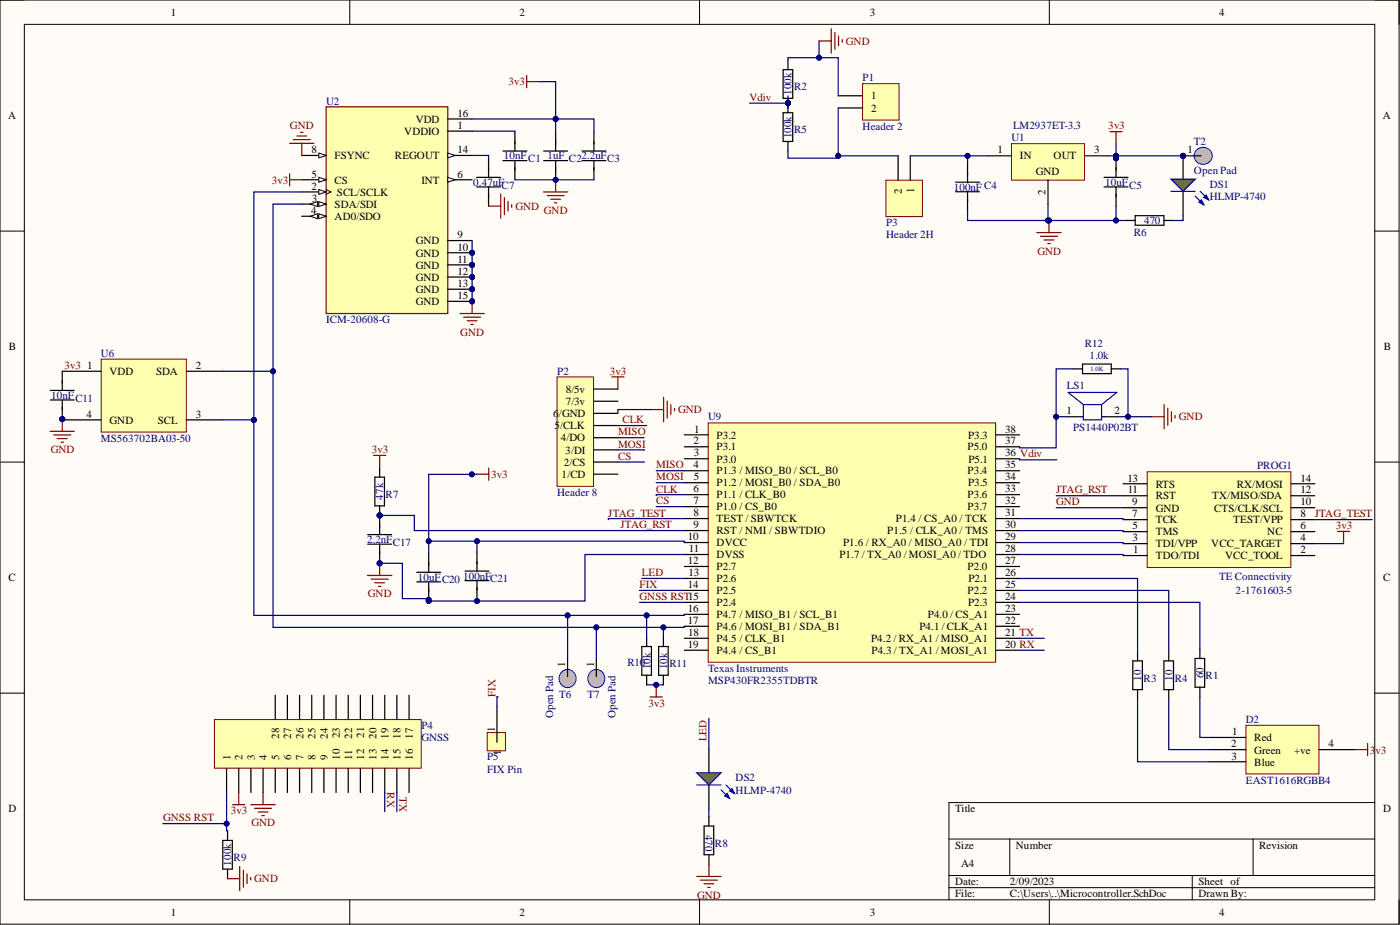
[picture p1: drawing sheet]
<svg xmlns="http://www.w3.org/2000/svg" width="292mm" height="193mm" viewBox="0 0 292 193" stroke-linecap="round" stroke-linejoin="round" font-family="sans-serif">
<defs><g id="words">
<g font-size="2.3">
<text x="35.6" y="3.3">1</text>
<text x="108.4" y="3.3">2</text>
<text x="181.5" y="3.3">3</text>
<text x="254.3" y="3.3">4</text>
<text x="181.7" y="20.7">1</text>
<text x="181.7" y="23.3">2</text>
<text x="1.7" y="24.9">A</text>
<text x="84.4" y="28.2">VDDIO</text>
<text x="86.7" y="25.6">VDD</text>
<text x="95.4" y="24.4">16</text>
<text x="95.4" y="26.9">1</text>
<text x="288.5" y="24.9">A</text>
<text x="65" y="32">8</text>
<text x="69.8" y="33.2">FSYNC</text>
<text x="82.4" y="33.2">REGOUT</text>
<text x="95.4" y="32">14</text>
<text x="208.1" y="32">1</text>
<text x="212.8" y="33.2">IN</text>
<text x="219.8" y="33.2">OUT</text>
<text x="228.3" y="32">3</text>
<text x="247.7" y="32">1</text>
<text x="65" y="37">5</text>
<text x="65" y="39.6">2</text>
<text x="69.8" y="38.3">CS</text>
<text x="70.3" y="40.8">SCL/SCLK</text>
<text x="87.9" y="38.3">INT</text>
<text x="95.4" y="37">6</text>
<text x="188.2" y="40.4" transform="rotate(-90 188.2 40.4)">2</text>
<text x="190.7" y="40.3" transform="rotate(-90 190.7 40.3)">1</text>
<text x="216.1" y="36.5">GND</text>
<text x="218.1" y="40.7" transform="rotate(-90 218.1 40.7)">2</text>
<text x="64.9" y="44.7">4</text>
<text x="65.1" y="42.1">3</text>
<text x="69.8" y="43.4">SDA/SDI</text>
<text x="69.8" y="45.9">AD0/SDO</text>
<text x="86.7" y="51">GND</text>
<text x="86.7" y="53.5">GND</text>
<text x="95.4" y="49.7">9</text>
<text x="95.4" y="52.3">10</text>
<text x="86.7" y="56.1">GND</text>
<text x="86.7" y="58.6">GND</text>
<text x="95.4" y="54.8">11</text>
<text x="95.4" y="57.3">12</text>
<text x="95.4" y="59.9">13</text>
<text x="86.7" y="61.1">GND</text>
<text x="86.7" y="63.7">GND</text>
<text x="95.4" y="62.4">15</text>
<text x="1.9" y="73.1">B</text>
<text x="18.2" y="77">1</text>
<text x="40.9" y="77">2</text>
<text x="288.7" y="73.1">B</text>
<text x="22.8" y="78.2">VDD</text>
<text x="32.6" y="78.2">SDA</text>
<text x="118" y="81.9">8/5v</text>
<text x="18" y="87.1">4</text>
<text x="22.8" y="88.4">GND</text>
<text x="32.9" y="88.4">SCL</text>
<text x="40.9" y="87.1">3</text>
<text x="115.4" y="87">6</text>
<text x="115.7" y="89.6">5</text>
<text x="116.6" y="87">/GND</text>
<text x="116.9" y="89.6">/CLK</text>
<text x="118" y="84.5">7/3v</text>
<text x="222.5" y="86.4">1</text>
<text x="232.5" y="86.4">2</text>
<text x="117" y="92.1">4/DO</text>
<text x="117.9" y="94.6">3/DI</text>
<text x="144.7" y="92.7">2</text>
<text x="144.8" y="95.2">3</text>
<text x="144.9" y="90.2">1</text>
<text x="149.5" y="91.5">P3.2</text>
<text x="149.5" y="93.9">P3.1</text>
<text x="201.9" y="93.9">P5.0</text>
<text x="202" y="91.5">P3.3</text>
<text x="209.8" y="95.2">36 Vdiv</text>
<text x="209.8" y="92.7">37</text>
<text x="209.8" y="90.2">38</text>
<text x="117.2" y="99.7">1/CD</text>
<text x="117.6" y="97.2">2/CS</text>
<text x="144.7" y="97.7">4</text>
<text x="144.8" y="100.2">5</text>
<text x="149.5" y="96.5">P3.0</text>
<text x="149.5" y="98.9">P1.3 / MISO_B0 / SCL_B0</text>
<text x="149.5" y="101.5">P1.2 / MOSI_B0 / SDA_B0</text>
<text x="201.9" y="98.9">P3.4</text>
<text x="202" y="101.5">P3.5</text>
<text x="202.1" y="96.5">P5.1</text>
<text x="209.8" y="100.2">34</text>
<text x="209.8" y="97.7">35</text>
<text x="235.2" y="100.5">13</text>
<text x="241.1" y="101.7">RTS</text>
<text x="258.1" y="101.7">RX/MOSI</text>
<text x="271.3" y="100.5">14</text>
<text x="144.7" y="102.7">6</text>
<text x="144.7" y="105.2">7</text>
<text x="144.7" y="107.7">8</text>
<text x="149.5" y="103.9">P1.1 / CLK_B0</text>
<text x="149.5" y="106.5">P1.0 / CS_B0</text>
<text x="201.9" y="106.5">P3.7</text>
<text x="201.9" y="103.9">P3.6</text>
<text x="209.8" y="107.7">31</text>
<text x="209.8" y="105.2">32</text>
<text x="209.8" y="102.7">33</text>
<text x="235.3" y="102.9">11</text>
<text x="236.2" y="107.9">7</text>
<text x="236.2" y="105.4">9</text>
<text x="241.1" y="106.7">GND</text>
<text x="241.1" y="104.2">RST</text>
<text x="252.9" y="104.2">TX/MISO/SDA</text>
<text x="253.3" y="106.7">CTS/CLK/SCL</text>
<text x="271.3" y="107.9">8</text>
<text x="271.3" y="105.4">10</text>
<text x="271.3" y="102.9">12</text>
<text x="143.5" y="112.7">10</text>
<text x="144.7" y="110.2">9</text>
<text x="149.5" y="109">TEST / SBWTCK</text>
<text x="149.5" y="111.5">RST / NMI / SBWTDIO</text>
<text x="149.5" y="114">DVCC</text>
<text x="175.9" y="114">P1.6 / RX_A0 / MISO_A0 / TDI</text>
<text x="185.1" y="111.5">P1.5 / CLK_A0 / TMS</text>
<text x="186.9" y="109">P1.4 / CS_A0 / TCK</text>
<text x="209.8" y="112.7">29</text>
<text x="209.8" y="110.2">30</text>
<text x="236.3" y="112.9">3</text>
<text x="236.3" y="110.4">5</text>
<text x="241.1" y="111.7">TMS</text>
<text x="241.1" y="109.2">TCK</text>
<text x="257.3" y="109.2">TEST/VPP</text>
<text x="264.4" y="111.7">NC</text>
<text x="271.3" y="112.9">4</text>
<text x="271.3" y="110.4">6</text>
<text x="143.5" y="117.7">12</text>
<text x="143.8" y="115.2">11</text>
<text x="149.5" y="116.4">DVSS</text>
<text x="149.5" y="119">P2.7</text>
<text x="175.1" y="116.4">P1.7 / TX_A0 / MOSI_A0 / TDO</text>
<text x="201.9" y="119">P2.0</text>
<text x="209.8" y="117.7">27</text>
<text x="209.8" y="115.2">28</text>
<text x="236.4" y="115.4">1</text>
<text x="241.1" y="116.7">TDO/TDI</text>
<text x="241.1" y="114.2">TDI/VPP</text>
<text x="252.7" y="114.2">VCC_TARGET</text>
<text x="255.6" y="116.7">VCC_TOOL</text>
<text x="271.3" y="115.4">2</text>
<text x="1.8" y="121.3">C</text>
<text x="143.5" y="122.7">14</text>
<text x="143.7" y="120.2">13</text>
<text x="149.5" y="121.4">P2.6</text>
<text x="149.5" y="124">P2.5</text>
<text x="201.9" y="124">P2.2</text>
<text x="202.1" y="121.4">P2.1</text>
<text x="209.8" y="125.1">24</text>
<text x="209.8" y="122.7">25</text>
<text x="209.8" y="120.2">26</text>
<text x="288.6" y="121.3">C</text>
<text x="143.5" y="127.7">16</text>
<text x="143.5" y="130.1">17</text>
<text x="149.5" y="126.4">P2.4</text>
<text x="149.5" y="129">P4.7 / MISO_B1 / SCL_B1</text>
<text x="149.5" y="131.4">P4.6 / MOSI_B1 / SDA_B1</text>
<text x="191.8" y="131.4">P4.1 / CLK_A1</text>
<text x="193.6" y="129">P4.0 / CS_A1</text>
<text x="202" y="126.4">P2.3</text>
<text x="209.8" y="130.1">22</text>
<text x="209.8" y="127.7">23</text>
<text x="143.5" y="135.1">19</text>
<text x="143.6" y="132.7">18</text>
<text x="149.5" y="133.9">P4.5 / CLK_B1</text>
<text x="149.5" y="136.4">P4.4 / CS_B1</text>
<text x="181.7" y="133.9">P4.2 / RX_A1 / MISO_A1</text>
<text x="181.8" y="136.4">P4.3 / TX_A1 / MOSI_A1</text>
<text x="209.8" y="135.1">20 RX</text>
<text x="209.8" y="132.7">21 TX</text>
<text x="117.9" y="139.1" transform="rotate(-90 117.9 139.1)">1</text>
<text x="124" y="139.1" transform="rotate(-90 124 139.1)">1</text>
<text x="58.2" y="154.1" transform="rotate(-90 58.2 154.1)">28</text>
<text x="60.8" y="154.1" transform="rotate(-90 60.8 154.1)">27</text>
<text x="63.3" y="154.1" transform="rotate(-90 63.3 154.1)">26</text>
<text x="65.8" y="154.1" transform="rotate(-90 65.8 154.1)">25</text>
<text x="68.4" y="154.1" transform="rotate(-90 68.4 154.1)">24</text>
<text x="70.9" y="154" transform="rotate(-90 70.9 154)">23</text>
<text x="73.4" y="154.1" transform="rotate(-90 73.4 154.1)">22</text>
<text x="76" y="153.9" transform="rotate(-90 76 153.9)">21</text>
<text x="78.5" y="154.1" transform="rotate(-90 78.5 154.1)">20</text>
<text x="81.1" y="154.1" transform="rotate(-90 81.1 154.1)">19</text>
<text x="83.6" y="154.1" transform="rotate(-90 83.6 154.1)">18</text>
<text x="86.1" y="154.1" transform="rotate(-90 86.1 154.1)">17</text>
<text x="103.2" y="152.8" transform="rotate(-90 103.2 152.8)">1</text>
<text x="256.9" y="155.9">2</text>
<text x="257" y="153.4">1</text>
<text x="261.7" y="154.7">Red</text>
<text x="277.2" y="155.9">4</text>
<text x="48.1" y="158.5" transform="rotate(-90 48.1 158.5)">1</text>
<text x="50.6" y="158.5" transform="rotate(-90 50.6 158.5)">2</text>
<text x="53.1" y="158.5" transform="rotate(-90 53.1 158.5)">3</text>
<text x="55.7" y="158.5" transform="rotate(-90 55.7 158.5)">4</text>
<text x="58.2" y="158.5" transform="rotate(-90 58.2 158.5)">5</text>
<text x="60.8" y="158.5" transform="rotate(-90 60.8 158.5)">6</text>
<text x="63.3" y="158.5" transform="rotate(-90 63.3 158.5)">7</text>
<text x="65.8" y="158.5" transform="rotate(-90 65.8 158.5)">8</text>
<text x="68.4" y="158.5" transform="rotate(-90 68.4 158.5)">9</text>
<text x="70.9" y="158.5" transform="rotate(-90 70.9 158.5)">10</text>
<text x="73.4" y="158.5" transform="rotate(-90 73.4 158.5)">11</text>
<text x="76" y="158.5" transform="rotate(-90 76 158.5)">12</text>
<text x="78.5" y="158.5" transform="rotate(-90 78.5 158.5)">13</text>
<text x="81.1" y="158.5" transform="rotate(-90 81.1 158.5)">14</text>
<text x="83.6" y="158.5" transform="rotate(-90 83.6 158.5)">15</text>
<text x="86.1" y="158.5" transform="rotate(-90 86.1 158.5)">16</text>
<text x="104.5" y="157.5" transform="rotate(-90 104.5 157.5)">1</text>
<text x="257" y="158.5">3</text>
<text x="261.7" y="157.2">Green</text>
<text x="261.7" y="159.7">Blue</text>
<text x="270" y="157.2">+ve</text>
<text x="1.8" y="169.5">D</text>
<text x="199.3" y="169.5">Title</text>
<text x="288.6" y="169.5">D</text>
<text x="199.3" y="177.1">Size</text>
<text x="212" y="177.1">Number</text>
<text x="262.7" y="177.1">Revision</text>
<text x="199.3" y="184.7">Date:</text>
<text x="200.5" y="180.9">A4</text>
<text x="210.7" y="184.7">2/09/2023</text>
<text x="250" y="184.7">Sheet of</text>
<text x="35.6" y="191">1</text>
<text x="108.4" y="191">2</text>
<text x="181.5" y="191">3</text>
<text x="199.3" y="187.2">File:</text>
<text x="210.7" y="187.2">C:\Users\..\Microcontroller.SchDoc</text>
<text x="250" y="187.2">Drawn By:</text>
<text x="254.3" y="191">4</text>
</g>
<g font-size="2.3" fill="#800000">
<text x="176.5" y="9.3">GND</text>
<text x="106.1" y="17.8">3v3</text>
<text x="156.4" y="21.1">Vdiv</text>
<text x="60.5" y="26.9">GND</text>
<text x="231.2" y="27">3v3</text>
<text x="56.7" y="38.3">3v3</text>
<text x="107.5" y="43.7">GND</text>
<text x="113.5" y="44.7">GND</text>
<text x="216.4" y="53.1">GND</text>
<text x="96" y="70">GND</text>
<text x="13.5" y="77">3v3</text>
<text x="127.3" y="78.1">3v3</text>
<text x="129.9" y="88.3">CLK</text>
<text x="141.5" y="86.2">GND</text>
<text x="246" y="87.7">GND</text>
<text x="10.6" y="94.5">GND</text>
<text x="77.6" y="94.5">3v3</text>
<text x="128.9" y="90.8">MISO</text>
<text x="128.9" y="93.4">MOSI</text>
<text x="128.9" y="95.9">CS</text>
<text x="102.5" y="99.7">3v3</text>
<text x="136.9" y="97.7">MISO</text>
<text x="136.9" y="100.2">MOSI</text>
<text x="126.9" y="107.9">JTAG_TEST</text>
<text x="136.9" y="102.9">CLK</text>
<text x="136.9" y="105.2">CS</text>
<text x="220.3" y="102.9">JTAG_RST</text>
<text x="220.3" y="105.4">GND</text>
<text x="274.3" y="107.9">JTAG_TEST</text>
<text x="129.5" y="110.2">JTAG_RST</text>
<text x="278.7" y="110.4">3v3</text>
<text x="76.7" y="124.6">GND</text>
<text x="133.4" y="125.1">GNSS RST15</text>
<text x="133.4" y="122.7">FIX</text>
<text x="133.9" y="120.2">LED</text>
<text x="103.4" y="145.4" transform="rotate(-90 103.4 145.4)">FIX</text>
<text x="135.3" y="147.5">3v3</text>
<text x="147.4" y="154.7" transform="rotate(-90 147.4 154.7)">LED</text>
<text x="285.8" y="157.2">3</text>
<text x="287" y="157.2">v3</text>
<text x="80.8" y="165.3" transform="rotate(90 80.8 165.3)">RX</text>
<text x="83.3" y="166.3" transform="rotate(90 83.3 166.3)">TX</text>
<text x="34" y="171.3">GNSS RST</text>
<text x="48.1" y="169.9">3v3</text>
<text x="52.5" y="172.4">GND</text>
<text x="53.1" y="184.1">GND</text>
<text x="145.4" y="187.5">GND</text>
</g>
<g font-size="2.3" fill="#000080">
<text x="180" y="16.9">P1</text>
<text x="68" y="21.8">U2</text>
<text x="165.2" y="19.8" transform="rotate(-90 165.2 19.8)">100k</text>
<text x="165.7" y="18.9">R2</text>
<text x="165.2" y="28.8" transform="rotate(-90 165.2 28.8)">100k</text>
<text x="165.7" y="27.8">R5</text>
<text x="180" y="27.1">Header 2</text>
<text x="211" y="29.4">U1</text>
<text x="211.4" y="27">LM2937ET-3.3</text>
<text x="105.1" y="33.2">10nF</text>
<text x="110.2" y="33.8">C1</text>
<text x="114.2" y="33.2">1uF</text>
<text x="118.7" y="33.8">C2</text>
<text x="121.3" y="33.2">2.2uF</text>
<text x="126.7" y="33.8">C3</text>
<text x="249.1" y="30.2">T2</text>
<text x="98.7" y="38.7">0.47uF</text>
<text x="104.7" y="39.3">C7</text>
<text x="199" y="39.7">100nF C4</text>
<text x="230.6" y="38.7">10uF</text>
<text x="235.6" y="39.3">C5</text>
<text x="249.1" y="36.3">Open Pad</text>
<text x="252.4" y="39.2">DS1</text>
<text x="252.4" y="41.7">HLMP-4740</text>
<text x="184.9" y="47.2">P3</text>
<text x="238.7" y="46.8">470</text>
<text x="184.9" y="49.7">Header 2H</text>
<text x="236.6" y="49.3">R6</text>
<text x="68" y="67.5">ICM-20608-G</text>
<text x="21.1" y="74.4">U6</text>
<text x="226.3" y="72.5">R12</text>
<text x="227.4" y="74.9">1.0k</text>
<text x="10.7" y="83.2">10nF</text>
<text x="15.7" y="83.8">C11</text>
<text x="116.3" y="78.1">P2</text>
<text x="222.6" y="81.1">LS1</text>
<text x="147.7" y="87.7">U9</text>
<text x="223.9" y="90">PS1440P02BT</text>
<text x="21.1" y="92.2">MS563702BA03-50</text>
<text x="262.3" y="97.9">PROG1</text>
<text x="80" y="104.3" transform="rotate(-90 80 104.3)">47k</text>
<text x="80.5" y="103.8">R7</text>
<text x="116.3" y="103.5">Header 8</text>
<text x="76.6" y="113.3">2.2nFC17</text>
<text x="87.1" y="121.2">10uFC20</text>
<text x="96.6" y="120.9">100nFC21</text>
<text x="254.3" y="120.9">TE Connectivity</text>
<text x="257.8" y="123.9">2-1761603-5</text>
<text x="130.9" y="138.8">R10</text>
<text x="135.7" y="139.6" transform="rotate(-90 135.7 139.6)">10k</text>
<text x="139.2" y="139.6" transform="rotate(-90 139.2 139.6)">10k</text>
<text x="139.7" y="139.2">R11</text>
<text x="147.7" y="140.2">Texas Instruments</text>
<text x="147.7" y="142.7">MSP430FR2355TDBTR</text>
<text x="238.1" y="142" transform="rotate(-90 238.1 142)">10</text>
<text x="238.6" y="142.2">R3</text>
<text x="244.6" y="142" transform="rotate(-90 244.6 142)">10</text>
<text x="245.1" y="142.2">R4</text>
<text x="251.1" y="141.5" transform="rotate(-90 251.1 141.5)">60</text>
<text x="251.5" y="141.7">R1</text>
<text x="115.4" y="149.8" transform="rotate(-90 115.4 149.8)">Open Pad</text>
<text x="116.7" y="145.5">T6</text>
<text x="122.6" y="145.5">T7</text>
<text x="128.4" y="149.8" transform="rotate(-90 128.4 149.8)">Open Pad</text>
<text x="87.9" y="152.1">P4</text>
<text x="87.9" y="154.7">GNSS</text>
<text x="259.9" y="150.9">D2</text>
<text x="101.6" y="158.6">P5</text>
<text x="101.6" y="161.2">FIX Pin</text>
<text x="153.5" y="163">DS2</text>
<text x="153.5" y="165.6">HLMP-4740</text>
<text x="259.9" y="163.5">EAST1616RGBB4</text>
<text x="48.7" y="179.6">R9</text>
<text x="147.1" y="174.1" transform="rotate(90 147.1 174.1)">470</text>
<text x="149.2" y="176.6">R8</text>
<text x="48.2" y="180.6" transform="rotate(-90 48.2 180.6)">100k</text>
</g>
<text font-size="1.4" fill="#000080" x="227.5" y="77.4">1.0K</text>
</g></defs>
<path d="M0 0h291.9v192.8h-291.9z" fill-rule="evenodd" fill="#fffcf8"/>
<path d="M0 0h291.9v192.8h-291.9z" fill="none" stroke="#000" stroke-width=".21"/>
<path d="M5.1 5.1h281.7v182.6h-281.7z" fill-rule="evenodd" fill="#fffcf8"/>
<g fill="none" stroke="#000" stroke-width=".21">
<path d="M0 0h5.1M5.1 5.1h281.7v182.6h-281.7zM73 0v5.1M146 0v5.1M218.9 0v5.1M286.8 0h5.1v5.1M0 48.2h5.1M286.8 48.2h5.1M0 96.4h5.1M286.8 96.4h5.1M0 144.6h5.1M286.8 144.6h5.1"/>
<path d="M198 175h88.8M210.7 175v7.6M261.4 175v7.6M286.8 167.4h-88.8v20.3M73 187.7v5.1M146 187.7v5.1M198 182.6h88.8M198 185.2h88.8M218.9 187.7v5.1M248.8 182.6v5.1M291.9 187.7v5.1"/>
</g>
<path d="M147.8 88.2h59.9v49.9h-59.9z" fill-rule="evenodd" fill="#ffffb0"/>
<path d="M147.8 88.2h59.9v49.9h-59.9z" fill="none" stroke="#800000" stroke-width=".21"/>
<g fill="none" stroke="#000" stroke-width=".25">
<path d="M142.8 90.7h5M142.8 93.2h5M142.8 95.7h5M142.8 98.2h5M207.7 90.7h5M207.7 93.2h5M207.7 95.7h5M207.7 98.2h5M97 119.1h5M99.5 115.1v4M142.8 100.7h5M142.8 103.2h5"/>
<path d="M142.8 105.7h5M142.8 108.2h5M142.8 110.7h5M142.8 113.2h5M142.8 115.7h5M142.8 118.2h5M207.7 100.7h5M207.7 103.2h5M207.7 105.7h5M207.7 108.2h5M207.7 110.7h5M207.7 113.2h5"/>
<path d="M207.7 115.7h5M207.7 118.2h5M97 121.1h5M99.5 121.1v4M142.8 120.7h5M142.8 123.2h5M142.8 125.7h5M142.8 128.2h5M142.8 130.7h5M142.8 133.2h5M142.8 135.6h5M207.7 123.2h5"/>
<path d="M207.7 125.7h5M207.7 128.2h5M207.7 130.7h5M207.7 133.2h5M207.7 135.7h5M207.7 120.7h5"/>
</g>
<circle cx="79.2" cy="107.5" r=".51" fill="#000080"/>
<circle cx="79.2" cy="107.5" r=".51" fill="none" stroke="#000080" stroke-width=".21"/>
<path d="M79.2 97.5v2M79.2 105.5v2" fill="none" stroke="#000" stroke-width=".25"/>
<circle cx="79.2" cy="107.5" r=".51" fill="#000080"/>
<circle cx="79.2" cy="107.5" r=".51" fill="none" stroke="#000080" stroke-width=".21"/>
<path d="M78.2 99.5h2v6h-2z" fill="none" stroke="#000" stroke-width=".25"/>
<path d="M77.9 95h2.6M79.2 95v2.5" fill="none" stroke="#800000" stroke-width=".25"/>
<circle cx="79.2" cy="107.5" r=".51" fill="#000080"/>
<circle cx="79.2" cy="107.5" r=".51" fill="none" stroke="#000080" stroke-width=".21"/>
<circle cx="79.2" cy="117.5" r=".51" fill="#000080"/>
<circle cx="79.2" cy="117.5" r=".51" fill="none" stroke="#000080" stroke-width=".21"/>
<path d="M79.2 107.5v2.5" fill="none" stroke="#000" stroke-width=".25"/>
<circle cx="79.2" cy="107.5" r=".51" fill="#000080"/>
<circle cx="79.2" cy="107.5" r=".51" fill="none" stroke="#000080" stroke-width=".21"/>
<path d="M79.2 115v2.5" fill="none" stroke="#000" stroke-width=".25"/>
<circle cx="79.2" cy="117.5" r=".51" fill="#000080"/>
<circle cx="79.2" cy="117.5" r=".51" fill="none" stroke="#000080" stroke-width=".21"/>
<path d="M76.7 111.5h5M76.7 113.5h5M79.2 109.5v2M79.2 113.5v2" fill="none" stroke="#000" stroke-width=".25"/>
<path d="M79.2 117.5v2.5M76.7 120h5.1M77.4 120.8h3.6M78.2 121.6h2M79 122.3h.5" fill="none" stroke="#800000" stroke-width=".25"/>
<circle cx="79.2" cy="117.5" r=".51" fill="#000080"/>
<circle cx="79.2" cy="117.5" r=".51" fill="none" stroke="#000080" stroke-width=".21"/>
<path d="M239.3 98.4h30v20h-30z" fill-rule="evenodd" fill="#ffffb0"/>
<path d="M239.3 98.4h30v20h-30z" fill="none" stroke="#800000" stroke-width=".21"/>
<g fill="none" stroke="#000" stroke-width=".25">
<path d="M234.4 115.9h4.9M234.4 113.4h4.9M234.4 110.9h4.9M234.4 108.4h4.9M234.4 105.9h4.9M234.4 103.4h4.9M234.4 100.9h4.9M269.3 115.9h5M269.3 113.4h5M269.3 110.9h5M269.3 108.4h5M269.3 105.9h5"/>
<path d="M269.3 103.4h5M269.3 100.9h5"/>
</g>
<circle cx="98.5" cy="52.7" r=".51" fill="#000080"/>
<circle cx="98.5" cy="52.7" r=".51" fill="none" stroke="#000080" stroke-width=".21"/>
<circle cx="98.5" cy="55.3" r=".51" fill="#000080"/>
<circle cx="98.5" cy="55.3" r=".51" fill="none" stroke="#000080" stroke-width=".21"/>
<circle cx="98.5" cy="57.8" r=".51" fill="#000080"/>
<circle cx="98.5" cy="57.8" r=".51" fill="none" stroke="#000080" stroke-width=".21"/>
<circle cx="98.5" cy="60.3" r=".51" fill="#000080"/>
<circle cx="98.5" cy="60.3" r=".51" fill="none" stroke="#000080" stroke-width=".21"/>
<circle cx="98.5" cy="62.9" r=".51" fill="#000080"/>
<circle cx="98.5" cy="62.9" r=".51" fill="none" stroke="#000080" stroke-width=".21"/>
<path d="M68 22.3h25.4v43.1h-25.4z" fill-rule="evenodd" fill="#ffffb0"/>
<path d="M68 22.3h25.4v43.1h-25.4z" fill="none" stroke="#800000" stroke-width=".25"/>
<path d="M63 32.4h5" fill="none" stroke="#000" stroke-width=".25"/>
<path d="M66.5 31.9l1.5 .5-1.5 .5z" fill="#f8fcff"/>
<path d="M66.5 31.9l1.5 .5-1.5 .5z" fill="none" stroke="#000" stroke-width=".21"/>
<path d="M63 37.5h5" fill="none" stroke="#000" stroke-width=".25"/>
<path d="M66.5 37l1.5 .5-1.5 .5z" fill="#f8fcff"/>
<path d="M66.5 37l1.5 .5-1.5 .5z" fill="none" stroke="#000" stroke-width=".21"/>
<path d="M63 40h5" fill="none" stroke="#000" stroke-width=".25"/>
<path d="M66.5 39.5l1.5 .5-1.5 .5z" fill="#f8fcff"/>
<path d="M66.5 39.5l1.5 .5-1.5 .5zM68 39.5l1.1 .5-1.1 .5" fill="none" stroke="#000" stroke-width=".21"/>
<path d="M63 42.6h5" fill="none" stroke="#000" stroke-width=".25"/>
<path d="M66.5 42.1l1.5 .5-1.5 .5z" fill="#f8fcff"/>
<path d="M66.5 42.1l1.5 .5-1.5 .5z" fill="none" stroke="#000" stroke-width=".21"/>
<path d="M64.7 42.6l1.6-.5v1z" fill="#f8fcff"/>
<path d="M64.7 42.6l1.6-.5v1z" fill="none" stroke="#000" stroke-width=".21"/>
<path d="M63 45.1h5" fill="none" stroke="#000" stroke-width=".25"/>
<path d="M66.5 44.6l1.5 .5-1.5 .5z" fill="#f8fcff"/>
<path d="M66.5 44.6l1.5 .5-1.5 .5z" fill="none" stroke="#000" stroke-width=".21"/>
<path d="M64.7 45.1l1.6-.5v1z" fill="#f8fcff"/>
<path d="M64.7 45.1l1.6-.5v1z" fill="none" stroke="#000" stroke-width=".21"/>
<path d="M93.4 24.8h5.1M93.4 27.4h5.1M93.4 32.4h5.1" fill="none" stroke="#000" stroke-width=".25"/>
<path d="M93.4 31.9l1.5 .5-1.5 .5z" fill="#f8fcff"/>
<path d="M93.4 31.9l1.5 .5-1.5 .5z" fill="none" stroke="#000" stroke-width=".21"/>
<path d="M93.4 37.5h5.1" fill="none" stroke="#000" stroke-width=".25"/>
<path d="M93.4 37l1.5 .5-1.5 .5z" fill="#f8fcff"/>
<path d="M93.4 37l1.5 .5-1.5 .5z" fill="none" stroke="#000" stroke-width=".21"/>
<path d="M93.4 50.2h5.1M93.4 52.7h5.1" fill="none" stroke="#000" stroke-width=".25"/>
<circle cx="98.5" cy="52.7" r=".51" fill="#000080"/>
<circle cx="98.5" cy="52.7" r=".51" fill="none" stroke="#000080" stroke-width=".21"/>
<path d="M93.4 55.3h5.1" fill="none" stroke="#000" stroke-width=".25"/>
<circle cx="98.5" cy="55.3" r=".51" fill="#000080"/>
<circle cx="98.5" cy="55.3" r=".51" fill="none" stroke="#000080" stroke-width=".21"/>
<path d="M93.4 57.8h5.1" fill="none" stroke="#000" stroke-width=".25"/>
<circle cx="98.5" cy="57.8" r=".51" fill="#000080"/>
<circle cx="98.5" cy="57.8" r=".51" fill="none" stroke="#000080" stroke-width=".21"/>
<path d="M93.4 60.3h5.1" fill="none" stroke="#000" stroke-width=".25"/>
<circle cx="98.5" cy="60.3" r=".51" fill="#000080"/>
<circle cx="98.5" cy="60.3" r=".51" fill="none" stroke="#000080" stroke-width=".21"/>
<path d="M93.4 62.9h5.1" fill="none" stroke="#000" stroke-width=".25"/>
<circle cx="98.5" cy="62.9" r=".51" fill="#000080"/>
<circle cx="98.5" cy="62.9" r=".51" fill="none" stroke="#000080" stroke-width=".21"/>
<path d="M96 65.4h5M96.7 66.2h3.6M97.5 66.9h2M98.2 67.7h.6M98.5 62.9v2.5" fill="none" stroke="#800000" stroke-width=".25"/>
<circle cx="98.5" cy="62.9" r=".51" fill="#000080"/>
<circle cx="98.5" cy="62.9" r=".51" fill="none" stroke="#000080" stroke-width=".21"/>
<path d="M133.9 134.9h2v6h-2zM134.9 132.9v2M137.4 134.9h2v6h-2zM138.4 132.9v2M134.9 140.9v2M138.4 140.9v2" fill="none" stroke="#000" stroke-width=".25"/>
<path d="M180 17.4h7.6v7.7h-7.6z" fill-rule="evenodd" fill="#ffffb0"/>
<path d="M180 17.4h7.6v7.7h-7.6z" fill="none" stroke="#800000" stroke-width=".21"/>
<path d="M174.9 20h5.1M174.9 22.5h5.1" fill="none" stroke="#000" stroke-width=".25"/>
<path d="M170.9 8.5h2.5M173.4 6v5.1M174.2 6.8v3.5M175 7.5v2.1M175.7 8.3v.5" fill="none" stroke="#800000" stroke-width=".25"/>
<path d="M21.1 74.9h17.8v15.2h-17.8z" fill-rule="evenodd" fill="#ffffb0"/>
<path d="M21.1 74.9h17.8v15.2h-17.8z" fill="none" stroke="#800000" stroke-width=".21"/>
<path d="M13.5 77.4h7.6M38.9 77.4h7.6M13.5 87.6h7.6M38.9 87.6h7.6" fill="none" stroke="#000" stroke-width=".25"/>
<circle cx="13" cy="87.4" r=".51" fill="#000080"/>
<circle cx="13" cy="87.4" r=".51" fill="none" stroke="#000080" stroke-width=".21"/>
<path d="M13 77.4v2.5M13 84.9v2.5" fill="none" stroke="#000" stroke-width=".25"/>
<circle cx="13" cy="87.4" r=".51" fill="#000080"/>
<circle cx="13" cy="87.4" r=".51" fill="none" stroke="#000080" stroke-width=".21"/>
<path d="M13 79.4v2M10.5 81.4h5M10.5 83.4h5M13 83.4v2" fill="none" stroke="#000" stroke-width=".25"/>
<path d="M10.5 90h5M11.2 90.7h3.6M12 91.5h2M12.7 92.3h.5M13 87.4v2.6" fill="none" stroke="#800000" stroke-width=".25"/>
<circle cx="13" cy="87.4" r=".51" fill="#000080"/>
<circle cx="13" cy="87.4" r=".51" fill="none" stroke="#000080" stroke-width=".21"/>
<path d="M104.9 31.5h5M104.9 33.5h5M107.4 27.5v4M107.4 33.5v4M113.4 31.5h5M113.4 33.5h5M115.9 27.5v4M115.9 33.5v4M121.4 31.5h5M121.4 33.5h5M123.9 27.5v4M123.9 33.5v4" fill="none" stroke="#000" stroke-width=".25"/>
<path d="M115.9 37.5v2.5M113.4 40h5.1M114.2 40.8h3.5M114.9 41.6h2M115.7 42.3h.5" fill="none" stroke="#800000" stroke-width=".25"/>
<circle cx="115.9" cy="37.5" r=".51" fill="#000080"/>
<circle cx="115.9" cy="37.5" r=".51" fill="none" stroke="#000080" stroke-width=".21"/>
<path d="M99.4 37h5M99.4 39h5M101.9 33v4M101.9 39v4" fill="none" stroke="#000" stroke-width=".25"/>
<path d="M101.9 43h2.6M104.5 40.5v5M105.2 41.2v3.6M106 42v2M106.8 42.7v.5M216.3 48.5h5.1M217.1 49.3h3.5M217.8 50.1h2.1M218.6 50.8h.5M218.9 46v2.5" fill="none" stroke="#800000" stroke-width=".25"/>
<circle cx="218.9" cy="46" r=".51" fill="#000080"/>
<circle cx="218.9" cy="46" r=".51" fill="none" stroke="#000080" stroke-width=".21"/>
<path d="M260 151.3h15.2v10.2h-15.2z" fill-rule="evenodd" fill="#ffffb0"/>
<path d="M260 151.3h15.2v10.2h-15.2z" fill="none" stroke="#800000" stroke-width=".21"/>
<path d="M222.9 86.9h2.5M230.5 86.9h2.5M252.3 153.8h7.7M252.3 156.4h7.7M252.3 158.9h7.7M275.2 156.4h7.6" fill="none" stroke="#000" stroke-width=".25"/>
<path d="M225.4 86.9h.6M226 84.4v3.2h3.8v-3.2M226 84.4h3.8M226 84.4l-3.1-2.5h10.1l-3.2 2.5M229.8 86.9h.7" fill="none" stroke="#00f" stroke-width=".25"/>
<path d="M135.6 145.4h2.6M136.9 142.9v2.5" fill="none" stroke="#800000" stroke-width=".25"/>
<circle cx="136.9" cy="142.9" r=".51" fill="#000080"/>
<circle cx="136.9" cy="142.9" r=".51" fill="none" stroke="#000080" stroke-width=".21"/>
<path d="M109.9 15.8v2.5M109.9 17h2.5M99.4 98.9h2.6M102 97.7v2.5" fill="none" stroke="#800000" stroke-width=".25"/>
<path d="M117.2 140.2a1.81 1.81 0 0 1 2.5 .1 1.81 1.81 0 0 1 0 2.5 1.81 1.81 0 0 1-2.5 .1 2 2 0 0 1 0-2.7z" fill="#c0c0c0"/>
<path d="M117.2 140.2a1.81 1.81 0 0 1 2.5 .1 1.81 1.81 0 0 1 0 2.5 1.81 1.81 0 0 1-2.5 .1 2 2 0 0 1 0-2.7z" fill="none" stroke="#00f" stroke-width=".21"/>
<path d="M118.4 137.4v3.8" fill="none" stroke="#000" stroke-width=".25"/>
<circle cx="246.8" cy="32.5" r=".51" fill="#000080"/>
<circle cx="246.8" cy="32.5" r=".51" fill="none" stroke="#000080" stroke-width=".21"/>
<path d="M249.7 31.3a1.87 1.87 0 0 1 2.7-.1 1.87 1.87 0 0 1 0 2.6 1.87 1.87 0 0 1-2.7 0 1.69 1.69 0 0 1 0-2.5z" fill="#c0c0c0"/>
<path d="M249.7 31.3a1.87 1.87 0 0 1 2.7-.1 1.87 1.87 0 0 1 0 2.6 1.87 1.87 0 0 1-2.7 0 1.69 1.69 0 0 1 0-2.5z" fill="none" stroke="#00f" stroke-width=".21"/>
<path d="M246.8 32.5h3.9" fill="none" stroke="#000" stroke-width=".25"/>
<circle cx="246.8" cy="32.5" r=".51" fill="#000080"/>
<circle cx="246.8" cy="32.5" r=".51" fill="none" stroke="#000080" stroke-width=".21"/>
<path d="M123.2 140.2a1.82 1.82 0 0 1 2.5 .1 1.82 1.82 0 0 1 0 2.5 1.82 1.82 0 0 1-2.5 .1 2 2 0 0 1 0-2.7z" fill="#c0c0c0"/>
<path d="M123.2 140.2a1.82 1.82 0 0 1 2.5 .1 1.82 1.82 0 0 1 0 2.5 1.82 1.82 0 0 1-2.5 .1 2 2 0 0 1 0-2.7z" fill="none" stroke="#00f" stroke-width=".21"/>
<g fill="none" stroke="#000" stroke-width=".25">
<path d="M86.9 119.4h5M89.4 115.4v4M86.9 121.4h5M89.4 121.4v4M124.4 137.4v3.8M236.4 137.9h2v6h-2zM237.3 135.9v2M242.8 137.9h2v6h-2zM243.9 135.9v2M249.3 137.4h2v6h-2zM250.3 135.4v2M237.3 143.9v2"/>
<path d="M243.9 143.9v2M250.3 143.4v2"/>
</g>
<path d="M60.4 29.9h5.1M61.2 29.1h3.5M61.9 28.4h2.1M62.7 27.6h.5M63 29.9v2.5M240.3 86.9h2.6M242.9 84.4v5.1M243.6 85.2v3.5M244.4 85.9v2.1M245.2 86.7v.5M282.8 156.4h2.5M285.3 155.1v2.5" fill="none" stroke="#800000" stroke-width=".25"/>
<path d="M116.2 78.6h7.6v22.9h-7.6z" fill-rule="evenodd" fill="#ffffb0"/>
<path d="M116.2 78.6h7.6v22.9h-7.6z" fill="none" stroke="#800000" stroke-width=".21"/>
<g fill="none" stroke="#000" stroke-width=".25">
<path d="M163.4 14.5h2v6h-2zM164.4 12.5v2M164.4 20.5v2M223.9 77h2M225.9 75.9h6v2h-6zM231.9 77h2M123.8 98.9h5.1M123.8 96.4h5.1M123.8 93.8h5.1M123.8 91.3h5.1M123.8 88.8h5.1M123.8 86.2h5.1"/>
<path d="M123.8 83.7h5.1M123.8 81.2h5.1"/>
</g>
<path d="M127.6 78.6h2.6M128.9 78.6v2.6M135.9 85.4h2.6M138.5 82.9v5.1M139.2 83.7v3.5M140 84.4v2.1M140.7 85.2v.5" fill="none" stroke="#800000" stroke-width=".25"/>
<circle cx="164.4" cy="21.5" r=".51" fill="#000080"/>
<circle cx="164.4" cy="21.5" r=".51" fill="none" stroke="#000080" stroke-width=".21"/>
<path d="M164.4 21.5v2" fill="none" stroke="#000" stroke-width=".25"/>
<circle cx="164.4" cy="21.5" r=".51" fill="#000080"/>
<circle cx="164.4" cy="21.5" r=".51" fill="none" stroke="#000080" stroke-width=".21"/>
<path d="M163.4 23.5h2v6h-2zM164.4 29.5v2M199.4 38h5M201.9 34v4M199.4 40h5M201.9 40v4M234.8 46h2M236.8 45h6v2h-6zM242.8 46h2" fill="none" stroke="#000" stroke-width=".25"/>
<path d="M231.6 27.5h2.5M232.9 27.5v2.5" fill="none" stroke="#800000" stroke-width=".25"/>
<path d="M44.7 150.1h43.2v10.2h-43.2z" fill-rule="evenodd" fill="#ffffb0"/>
<path d="M44.7 150.1h43.2v10.2h-43.2z" fill="none" stroke="#800000" stroke-width=".21"/>
<g fill="none" stroke="#000" stroke-width=".25">
<path d="M57.4 145v5.1M60 145v5.1M62.5 145v5.1M65 145v5.1M67.6 145v5.1M70.1 145v5.1M72.7 145v5.1M75.2 145v5.1M77.7 145v5.1M80.3 145v5.1M82.8 145v5.1M85.3 145v5.1"/>
<path d="M46.5 175.3h2v6h-2zM47.3 160.3v5M47.5 173.3v2M49.8 160.3v5M52.3 160.3v5M54.9 160.3v5M57.4 160.3v5M60 160.3v5M62.5 160.3v5M65 160.3v5M67.6 160.3v5M70.1 160.3v5"/>
<path d="M72.7 160.3v5M75.2 160.3v5M77.7 160.3v5M80.3 160.3v5M82.8 160.3v5M85.3 160.3v5M47.5 181.3v2"/>
</g>
<path d="M48.5 167.9h2.6M49.8 165.3v2.6M52.3 167.9h5.1M53.1 168.6h3.6M53.9 169.4h2M54.6 170.2h.5M54.9 165.3v2.6M47.5 183.3h2.5M50 180.8v5M50.8 181.5v3.6M51.5 182.3v2M52.3 183.1v.5" fill="none" stroke="#800000" stroke-width=".25"/>
<path d="M101.7 152.8h3.8v3.8h-3.8z" fill-rule="evenodd" fill="#ffffb0"/>
<path d="M101.7 152.8h3.8v3.8h-3.8z" fill="none" stroke="#800000" stroke-width=".21"/>
<path d="M103.7 147.2v7.7M146.9 172.3h2v6h-2zM147.9 170.3v2M147.9 178.3v2" fill="none" stroke="#000" stroke-width=".25"/>
<path d="M145.4 182.8h5M146.1 183.6h3.6M146.9 184.4h2M147.7 185.1h.5M147.9 180.3v2.5" fill="none" stroke="#800000" stroke-width=".25"/>
<path d="M184.8 37.6h7.7v7.6h-7.7z" fill-rule="evenodd" fill="#ffffb0"/>
<path d="M184.8 37.6h7.7v7.6h-7.7z" fill="none" stroke="#800000" stroke-width=".21"/>
<path d="M187.4 32.5v5.1M189.9 32.5v5.1" fill="none" stroke="#000" stroke-width=".25"/>
<path d="M211 30h15.3v7.6h-15.3z" fill-rule="evenodd" fill="#ffffb0"/>
<path d="M211 30h15.3v7.6h-15.3z" fill="none" stroke="#800000" stroke-width=".21"/>
<path d="M206 32.5h5M218.7 37.6v5.1M226.3 32.5h5M147.9 156.1v5.1M147.9 163.8v5" fill="none" stroke="#000" stroke-width=".25"/>
<path d="M60.4 36.2v2.6M60.4 37.5h2.6M279 110.9h2.6M280.3 110.9v2.5" fill="none" stroke="#800000" stroke-width=".25"/>
<path d="M145.4 161.2h5l-2.5 2.6z" fill="#0f0"/>
<path d="M145.4 161.2h5l-2.5 2.6zM150.4 164.8l1.8 1.7M151.5 163.8l1.7 1.7" fill="none" stroke="#00f" stroke-width=".25"/>
<path d="M151.2 166l.5-.5 .5 1z" fill="#00f"/>
<path d="M151.2 166l.5-.5 .5 1z" fill="none" stroke="#00f" stroke-width=".25"/>
<path d="M152.2 165l.5-.5 .5 1z" fill="#00f"/>
<path d="M145.4 163.8h5M152.2 165l.5-.5 .5 1z" fill="none" stroke="#00f" stroke-width=".25"/>
<path d="M246.8 32.3v5.1M246.8 39.9v5.1" fill="none" stroke="#000" stroke-width=".25"/>
<path d="M244.3 37.4h5.1l-2.6 2.5z" fill="#0f0"/>
<path d="M244.3 37.4h5.1l-2.6 2.5zM250.4 39.9l1.8 1.8M249.4 40.9l1.8 1.8" fill="none" stroke="#00f" stroke-width=".25"/>
<path d="M250.1 42.2l.6-.5 .5 1z" fill="#00f"/>
<path d="M250.1 42.2l.6-.5 .5 1z" fill="none" stroke="#00f" stroke-width=".25"/>
<path d="M251.2 41.2l.5-.5 .5 1z" fill="#00f"/>
<path d="M244.3 39.9h5.1M251.2 41.2l.5-.5 .5 1z" fill="none" stroke="#00f" stroke-width=".25"/>
<circle cx="232.9" cy="33" r=".51" fill="#000080"/>
<circle cx="232.9" cy="33" r=".51" fill="none" stroke="#000080" stroke-width=".21"/>
<path d="M232.9 33v2.5" fill="none" stroke="#000" stroke-width=".25"/>
<circle cx="232.9" cy="33" r=".51" fill="#000080"/>
<circle cx="232.9" cy="33" r=".51" fill="none" stroke="#000080" stroke-width=".21"/>
<path d="M230.4 37h4.9M230.4 39h4.9M232.9 35v2M232.9 39v4" fill="none" stroke="#000" stroke-width=".25"/>
<path d="M98.5 50.2v12.7M142.8 108.2h-15.9v.2M220.4 103.4h14M220.4 105.9h14M274.3 108.4h12" fill="none" stroke="#000080" stroke-width=".25"/>
<circle cx="98.5" cy="52.7" r=".51" fill="#000080"/>
<circle cx="98.5" cy="52.7" r=".51" fill="none" stroke="#000080" stroke-width=".21"/>
<circle cx="98.5" cy="55.3" r=".51" fill="#000080"/>
<circle cx="98.5" cy="55.3" r=".51" fill="none" stroke="#000080" stroke-width=".21"/>
<circle cx="98.5" cy="57.8" r=".51" fill="#000080"/>
<circle cx="98.5" cy="57.8" r=".51" fill="none" stroke="#000080" stroke-width=".21"/>
<circle cx="98.5" cy="60.3" r=".51" fill="#000080"/>
<circle cx="98.5" cy="60.3" r=".51" fill="none" stroke="#000080" stroke-width=".21"/>
<circle cx="98.5" cy="62.9" r=".51" fill="#000080"/>
<circle cx="98.5" cy="62.9" r=".51" fill="none" stroke="#000080" stroke-width=".21"/>
<path d="M134.9 142.9h3.5" fill="none" stroke="#000080" stroke-width=".25"/>
<circle cx="136.9" cy="142.9" r=".51" fill="#000080"/>
<circle cx="136.9" cy="142.9" r=".51" fill="none" stroke="#000080" stroke-width=".21"/>
<path d="M98.5 27.4h8.9v.1M115.9 24.8v2.7M13 77.4h.5" fill="none" stroke="#000080" stroke-width=".25"/>
<circle cx="115.9" cy="24.8" r=".51" fill="#000080"/>
<circle cx="115.9" cy="24.8" r=".51" fill="none" stroke="#000080" stroke-width=".21"/>
<path d="M98.5 32.4h3.4v.6M98.5 24.8h25.4v2.7" fill="none" stroke="#000080" stroke-width=".25"/>
<circle cx="115.9" cy="24.8" r=".51" fill="#000080"/>
<circle cx="115.9" cy="24.8" r=".51" fill="none" stroke="#000080" stroke-width=".21"/>
<path d="M107.4 37.5h16.5" fill="none" stroke="#000080" stroke-width=".25"/>
<circle cx="115.9" cy="37.5" r=".51" fill="#000080"/>
<circle cx="115.9" cy="37.5" r=".51" fill="none" stroke="#000080" stroke-width=".21"/>
<path d="M13 87.4v.2h.5" fill="none" stroke="#000080" stroke-width=".25"/>
<circle cx="13" cy="87.4" r=".51" fill="#000080"/>
<circle cx="13" cy="87.4" r=".51" fill="none" stroke="#000080" stroke-width=".21"/>
<path d="M46.5 87.6h6.5" fill="none" stroke="#000080" stroke-width=".25"/>
<circle cx="53" cy="87.6" r=".51" fill="#000080"/>
<circle cx="53" cy="87.6" r=".51" fill="none" stroke="#000080" stroke-width=".21"/>
<path d="M63 40h-10v47.6" fill="none" stroke="#000080" stroke-width=".25"/>
<circle cx="53" cy="87.6" r=".51" fill="#000080"/>
<circle cx="53" cy="87.6" r=".51" fill="none" stroke="#000080" stroke-width=".21"/>
<path d="M79.2 117.5h4.7v7.4h5.5v.2" fill="none" stroke="#000080" stroke-width=".25"/>
<circle cx="89.4" cy="125.1" r=".51" fill="#000080"/>
<circle cx="89.4" cy="125.1" r=".51" fill="none" stroke="#000080" stroke-width=".21"/>
<circle cx="79.2" cy="117.5" r=".51" fill="#000080"/>
<circle cx="79.2" cy="117.5" r=".51" fill="none" stroke="#000080" stroke-width=".21"/>
<path d="M99.5 112.9h43.3v.3" fill="none" stroke="#000080" stroke-width=".25"/>
<circle cx="99.5" cy="112.9" r=".51" fill="#000080"/>
<circle cx="99.5" cy="112.9" r=".51" fill="none" stroke="#000080" stroke-width=".21"/>
<path d="M89.4 112.9h10.1v2.2" fill="none" stroke="#000080" stroke-width=".25"/>
<circle cx="89.4" cy="112.9" r=".51" fill="#000080"/>
<circle cx="89.4" cy="112.9" r=".51" fill="none" stroke="#000080" stroke-width=".21"/>
<circle cx="99.5" cy="112.9" r=".51" fill="#000080"/>
<circle cx="99.5" cy="112.9" r=".51" fill="none" stroke="#000080" stroke-width=".21"/>
<path d="M212.7 108.2h21.7v.2M212.7 110.7h21.7v.2M212.7 113.2h21.7v.2M212.7 115.7h21.7v.2M99.5 125.1v.3M237.3 145.9v13h15M243.9 145.9v10.5h8.4M250.3 145.4v8.4h2" fill="none" stroke="#000080" stroke-width=".25"/>
<circle cx="99.5" cy="125.4" r=".51" fill="#000080"/>
<circle cx="99.5" cy="125.4" r=".51" fill="none" stroke="#000080" stroke-width=".21"/>
<path d="M79.2 107.5h7.2v3.2h56.4" fill="none" stroke="#000080" stroke-width=".25"/>
<circle cx="79.2" cy="107.5" r=".51" fill="#000080"/>
<circle cx="79.2" cy="107.5" r=".51" fill="none" stroke="#000080" stroke-width=".21"/>
<path d="M128.9 93.8l5.5 .1M128.9 96.4h5.5M128.9 88.8h6M128.9 91.3h5.5M135.9 85.4h-7v.8M136.9 98.2h5.9M233 86.9h2.3M136.9 100.7h5.9M136.9 105.7h5.9M142.8 103.2h-5.9v.2" fill="none" stroke="#000080" stroke-width=".25"/>
<circle cx="235.3" cy="86.9" r=".51" fill="#000080"/>
<circle cx="235.3" cy="86.9" r=".51" fill="none" stroke="#000080" stroke-width=".21"/>
<path d="M233.9 77h1.4v9.9h5" fill="none" stroke="#000080" stroke-width=".25"/>
<circle cx="235.3" cy="86.9" r=".51" fill="#000080"/>
<circle cx="235.3" cy="86.9" r=".51" fill="none" stroke="#000080" stroke-width=".21"/>
<path d="M222.9 86.9h-2.5v6.5h-7.7v-.2" fill="none" stroke="#000080" stroke-width=".25"/>
<circle cx="220.4" cy="86.9" r=".51" fill="#000080"/>
<circle cx="220.4" cy="86.9" r=".51" fill="none" stroke="#000080" stroke-width=".21"/>
<path d="M223.9 77h-3.5v9.9" fill="none" stroke="#000080" stroke-width=".25"/>
<circle cx="220.4" cy="86.9" r=".51" fill="#000080"/>
<circle cx="220.4" cy="86.9" r=".51" fill="none" stroke="#000080" stroke-width=".21"/>
<path d="M164.4 20v1.5" fill="none" stroke="#000080" stroke-width=".25"/>
<circle cx="164.4" cy="21.5" r=".51" fill="#000080"/>
<circle cx="164.4" cy="21.5" r=".51" fill="none" stroke="#000080" stroke-width=".21"/>
<path d="M164.4 12.5v-.5h10.5v8M212.7 95.7v.2h7.8" fill="none" stroke="#000080" stroke-width=".25"/>
<circle cx="170.9" cy="12" r=".51" fill="#000080"/>
<circle cx="170.9" cy="12" r=".51" fill="none" stroke="#000080" stroke-width=".21"/>
<path d="M174.9 22.5v10.5h-10.5v-1.5" fill="none" stroke="#000080" stroke-width=".25"/>
<circle cx="174.9" cy="32.5" r=".51" fill="#000080"/>
<circle cx="174.9" cy="32.5" r=".51" fill="none" stroke="#000080" stroke-width=".21"/>
<path d="M156.4 21.5h8" fill="none" stroke="#000080" stroke-width=".25"/>
<circle cx="164.4" cy="21.5" r=".51" fill="#000080"/>
<circle cx="164.4" cy="21.5" r=".51" fill="none" stroke="#000080" stroke-width=".21"/>
<path d="M164.4 21.5v1" fill="none" stroke="#000080" stroke-width=".25"/>
<circle cx="164.4" cy="21.5" r=".51" fill="#000080"/>
<circle cx="164.4" cy="21.5" r=".51" fill="none" stroke="#000080" stroke-width=".21"/>
<circle cx="164.4" cy="21.5" r=".51" fill="#000080"/>
<circle cx="164.4" cy="21.5" r=".51" fill="none" stroke="#000080" stroke-width=".21"/>
<path d="M170.9 8.5v3.5" fill="none" stroke="#000080" stroke-width=".25"/>
<circle cx="170.9" cy="12" r=".51" fill="#000080"/>
<circle cx="170.9" cy="12" r=".51" fill="none" stroke="#000080" stroke-width=".21"/>
<path d="M232.9 43v3" fill="none" stroke="#000080" stroke-width=".25"/>
<circle cx="232.9" cy="46" r=".51" fill="#000080"/>
<circle cx="232.9" cy="46" r=".51" fill="none" stroke="#000080" stroke-width=".21"/>
<path d="M112.4 17h3.5v7.8M246.8 45v1h-2" fill="none" stroke="#000080" stroke-width=".25"/>
<circle cx="115.9" cy="24.8" r=".51" fill="#000080"/>
<circle cx="115.9" cy="24.8" r=".51" fill="none" stroke="#000080" stroke-width=".21"/>
<path d="M99.4 98.9l-1 .1" fill="none" stroke="#000080" stroke-width=".25"/>
<circle cx="98.4" cy="99" r=".51" fill="#000080"/>
<circle cx="98.4" cy="99" r=".51" fill="none" stroke="#000080" stroke-width=".21"/>
<path d="M98.4 99h-9v16.4" fill="none" stroke="#000080" stroke-width=".25"/>
<circle cx="98.4" cy="99" r=".51" fill="#000080"/>
<circle cx="98.4" cy="99" r=".51" fill="none" stroke="#000080" stroke-width=".21"/>
<circle cx="89.4" cy="112.9" r=".51" fill="#000080"/>
<circle cx="89.4" cy="112.9" r=".51" fill="none" stroke="#000080" stroke-width=".21"/>
<path d="M212.7 135.7h5.2M212.7 133.2h5.2M34 171.8h13.3M80.3 165.3v4M82.8 165.3v4" fill="none" stroke="#000080" stroke-width=".25"/>
<circle cx="47.3" cy="171.8" r=".51" fill="#000080"/>
<circle cx="47.3" cy="171.8" r=".51" fill="none" stroke="#000080" stroke-width=".21"/>
<path d="M47.3 165.3v8h.2" fill="none" stroke="#000080" stroke-width=".25"/>
<circle cx="47.3" cy="171.8" r=".51" fill="#000080"/>
<circle cx="47.3" cy="171.8" r=".51" fill="none" stroke="#000080" stroke-width=".21"/>
<path d="M53 87.6v40.8h89.8v-.2M133.4 125.7h9.4M133.4 123.2h9.4M133.9 120.7h8.9M103.9 145.4h-.2v1.8" fill="none" stroke="#000080" stroke-width=".25"/>
<circle cx="134.9" cy="128.4" r=".51" fill="#000080"/>
<circle cx="134.9" cy="128.4" r=".51" fill="none" stroke="#000080" stroke-width=".21"/>
<circle cx="118.4" cy="128.4" r=".51" fill="#000080"/>
<circle cx="118.4" cy="128.4" r=".51" fill="none" stroke="#000080" stroke-width=".21"/>
<circle cx="53" cy="87.6" r=".51" fill="#000080"/>
<circle cx="53" cy="87.6" r=".51" fill="none" stroke="#000080" stroke-width=".21"/>
<path d="M89.4 125.1v.3" fill="none" stroke="#000080" stroke-width=".25"/>
<circle cx="89.4" cy="125.4" r=".51" fill="#000080"/>
<circle cx="89.4" cy="125.4" r=".51" fill="none" stroke="#000080" stroke-width=".21"/>
<circle cx="89.4" cy="125.1" r=".51" fill="#000080"/>
<circle cx="89.4" cy="125.1" r=".51" fill="none" stroke="#000080" stroke-width=".21"/>
<path d="M142.8 115.7h-20.8v9.7h-32.6" fill="none" stroke="#000080" stroke-width=".25"/>
<circle cx="89.4" cy="125.4" r=".51" fill="#000080"/>
<circle cx="89.4" cy="125.4" r=".51" fill="none" stroke="#000080" stroke-width=".21"/>
<circle cx="99.5" cy="125.4" r=".51" fill="#000080"/>
<circle cx="99.5" cy="125.4" r=".51" fill="none" stroke="#000080" stroke-width=".21"/>
<path d="M174.9 32.5h12.5" fill="none" stroke="#000080" stroke-width=".25"/>
<circle cx="174.9" cy="32.5" r=".51" fill="#000080"/>
<circle cx="174.9" cy="32.5" r=".51" fill="none" stroke="#000080" stroke-width=".21"/>
<path d="M218.7 42.7v3.3" fill="none" stroke="#000080" stroke-width=".25"/>
<circle cx="218.7" cy="46" r=".51" fill="#000080"/>
<circle cx="218.7" cy="46" r=".51" fill="none" stroke="#000080" stroke-width=".21"/>
<path d="M201.9 44v2h32.9" fill="none" stroke="#000080" stroke-width=".25"/>
<circle cx="218.7" cy="46" r=".51" fill="#000080"/>
<circle cx="218.7" cy="46" r=".51" fill="none" stroke="#000080" stroke-width=".21"/>
<circle cx="218.9" cy="46" r=".51" fill="#000080"/>
<circle cx="218.9" cy="46" r=".51" fill="none" stroke="#000080" stroke-width=".21"/>
<circle cx="232.9" cy="46" r=".51" fill="#000080"/>
<circle cx="232.9" cy="46" r=".51" fill="none" stroke="#000080" stroke-width=".21"/>
<path d="M189.9 32.5h16.1" fill="none" stroke="#000080" stroke-width=".25"/>
<circle cx="201.9" cy="32.5" r=".51" fill="#000080"/>
<circle cx="201.9" cy="32.5" r=".51" fill="none" stroke="#000080" stroke-width=".21"/>
<path d="M201.9 32.5v1.5" fill="none" stroke="#000080" stroke-width=".25"/>
<circle cx="201.9" cy="32.5" r=".51" fill="#000080"/>
<circle cx="201.9" cy="32.5" r=".51" fill="none" stroke="#000080" stroke-width=".21"/>
<path d="M274.3 113.4h6M134.9 128.4v4.5" fill="none" stroke="#000080" stroke-width=".25"/>
<circle cx="134.9" cy="128.4" r=".51" fill="#000080"/>
<circle cx="134.9" cy="128.4" r=".51" fill="none" stroke="#000080" stroke-width=".21"/>
<path d="M118.4 128.4v9" fill="none" stroke="#000080" stroke-width=".25"/>
<circle cx="118.4" cy="128.4" r=".51" fill="#000080"/>
<circle cx="118.4" cy="128.4" r=".51" fill="none" stroke="#000080" stroke-width=".21"/>
<path d="M57 77.4v53.5h85.8v-.2" fill="none" stroke="#000080" stroke-width=".25"/>
<circle cx="57" cy="77.4" r=".51" fill="#000080"/>
<circle cx="57" cy="77.4" r=".51" fill="none" stroke="#000080" stroke-width=".21"/>
<circle cx="124.4" cy="130.9" r=".51" fill="#000080"/>
<circle cx="124.4" cy="130.9" r=".51" fill="none" stroke="#000080" stroke-width=".21"/>
<circle cx="138.4" cy="130.9" r=".51" fill="#000080"/>
<circle cx="138.4" cy="130.9" r=".51" fill="none" stroke="#000080" stroke-width=".21"/>
<path d="M124.4 130.9v6.5" fill="none" stroke="#000080" stroke-width=".25"/>
<circle cx="124.4" cy="130.9" r=".51" fill="#000080"/>
<circle cx="124.4" cy="130.9" r=".51" fill="none" stroke="#000080" stroke-width=".21"/>
<path d="M138.4 130.9v2" fill="none" stroke="#000080" stroke-width=".25"/>
<circle cx="138.4" cy="130.9" r=".51" fill="#000080"/>
<circle cx="138.4" cy="130.9" r=".51" fill="none" stroke="#000080" stroke-width=".21"/>
<path d="M63 42.6h-6v34.8h-10.5" fill="none" stroke="#000080" stroke-width=".25"/>
<circle cx="57" cy="77.4" r=".51" fill="#000080"/>
<circle cx="57" cy="77.4" r=".51" fill="none" stroke="#000080" stroke-width=".21"/>
<path d="M246.8 32.3v.2M147.9 149.9v6.2M147.9 168.8v1.5" fill="none" stroke="#000080" stroke-width=".25"/>
<circle cx="246.8" cy="32.5" r=".51" fill="#000080"/>
<circle cx="246.8" cy="32.5" r=".51" fill="none" stroke="#000080" stroke-width=".21"/>
<path d="M231.3 32.5h1.6" fill="none" stroke="#000080" stroke-width=".25"/>
<circle cx="232.9" cy="32.5" r=".51" fill="#000080"/>
<circle cx="232.9" cy="32.5" r=".51" fill="none" stroke="#000080" stroke-width=".21"/>
<path d="M232.9 32.5h13.9" fill="none" stroke="#000080" stroke-width=".25"/>
<circle cx="246.8" cy="32.5" r=".51" fill="#000080"/>
<circle cx="246.8" cy="32.5" r=".51" fill="none" stroke="#000080" stroke-width=".21"/>
<circle cx="232.9" cy="32.5" r=".51" fill="#000080"/>
<circle cx="232.9" cy="32.5" r=".51" fill="none" stroke="#000080" stroke-width=".21"/>
<path d="M232.9 30v3" fill="none" stroke="#000080" stroke-width=".25"/>
<circle cx="232.9" cy="33" r=".51" fill="#000080"/>
<circle cx="232.9" cy="33" r=".51" fill="none" stroke="#000080" stroke-width=".21"/>
<circle cx="232.9" cy="32.5" r=".51" fill="#000080"/>
<circle cx="232.9" cy="32.5" r=".51" fill="none" stroke="#000080" stroke-width=".21"/>
<path d="M212.7 125.7h37.6v9.7M212.7 123.2h31.2v12.7M212.7 120.7h24.6v15.2" fill="none" stroke="#000080" stroke-width=".25"/>
<use href="#words"/>
</svg>
